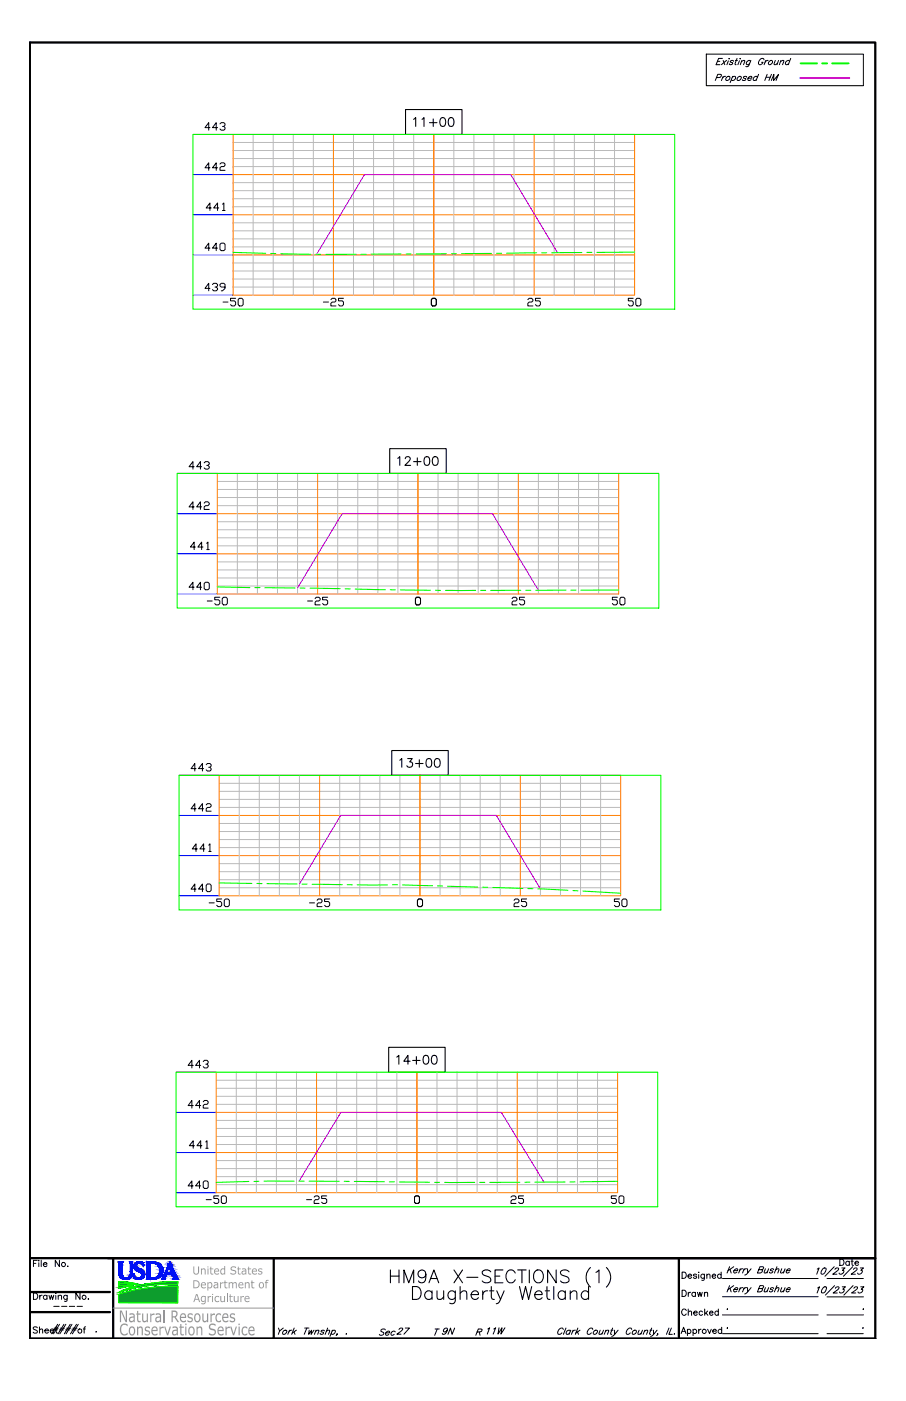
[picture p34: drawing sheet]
<svg xmlns="http://www.w3.org/2000/svg" width="279mm" height="432mm" viewBox="0 0 279 432" stroke-linecap="round" stroke-linejoin="round" font-family="sans-serif">
<defs><g id="words">
<text font-size="9.9" x="119.1" y="397.8">HM9A X-SECTIONS (1)</text>
<text font-size="9" x="126" y="403">Daugherty Wetland</text>
<g font-size="6" fill="#989898">
<text x="36.6" y="407.5">Natural Resources</text>
<text x="36.8" y="411.5">Conservation Service</text>
</g>
<text font-size="6" x="14.9" y="412.3">####</text>
<g font-size="5.2">
<text x="257.7" y="391.3">Date</text>
<text x="209.2" y="400.9">Drawn</text>
<text x="135.3" y="412.6">9N</text>
</g>
<g font-size="4.7">
<text x="209.2" y="406.4">Checked</text>
<text x="115.7" y="412.6">Sec T R</text>
<text x="121.2" y="412.3">27</text>
<text x="149" y="412.3">11W</text>
</g>
<g font-size="4.1" fill="#989898">
<text x="59.3" y="392.8">United States</text>
<text x="59.3" y="397.1">Department of</text>
<text x="59.6" y="401.3">Agriculture</text>
</g>
<text font-size="3" x="28.3" y="411.9">.</text>
<g font-size="2.6">
<text x="15.3" y="403.7">----</text>
<text x="222.9" y="404.7">.</text>
<text x="264.9" y="404.7">.</text>
<text x="222.9" y="410.6">.</text>
</g>
</g></defs>
<!-- layer: 1.C3d.Sect -->
<g fill="none" stroke="#000" stroke-width=".33">
<path d="M125.1 33.8h17.4v7.6h-17.4zM127.5 36.8l.7-.6v2.8M130.1 36.8l.7-.6v2.8M132.4 37.8h2.4M133.6 36.7v2.3M136 36.4a.82 .82 0 0 1 1.3 .4 1.38 1.38 0 0 1-.9 2.2 1.67 1.67 0 0 1-.4-2.6zM138.6 36.4a.81 .81 0 0 1 1.3 .4 1.38 1.38 0 0 1-.9 2.2 1.75 1.75 0 0 1-.4-2.6zM120.2 138.3h17.4v7.6h-17.4zM122.7 141.2l.6-.4v2.6M125 141.4l.5-.6 .9 .2a.86 .86 0 0 1-.3 1.2l-1.2 1.2h1.7M127.5 142.3h2.3M128.7 141.1v2.3"/>
<path d="M131.1 140.9a.88 .88 0 0 1 1.3 .3 1.78 1.78 0 0 1-.6 2.2h-.3a1.43 1.43 0 0 1-.6-2.2zM133.7 140.9a.93 .93 0 0 1 1.3 .3 1.74 1.74 0 0 1-.7 2.2h-.2a1.43 1.43 0 0 1-.7-2.2zM120.8 231.3h17.4v7.7h-17.4zM123.3 234.3l.6-.5v2.7M125.7 233.8h1.4l-.8 1a.89 .89 0 0 1 .7 1.5 .89 .89 0 0 1-1.5-.3M128.2 235.3h2.3M129.3 234.2v2.3M131.7 233.9a.88 .88 0 0 1 1.3 .4 1.78 1.78 0 0 1-.6 2.2h-.2a1.43 1.43 0 0 1-.7-2.2zM134.3 233.9a.89 .89 0 0 1 1.3 .4 1.74 1.74 0 0 1-.6 2.2h-.3a1.67 1.67 0 0 1-.4-2.6zM119.9 322.8h17.4v7.7h-17.4zM122.3 325.8l.7-.5v2.7M126.5 327.1h-2l1.3-1.8v2.7"/>
<path d="M127.2 326.8h2.4M128.4 325.6v2.4M130.8 325.4a.87 .87 0 0 1 1.3 .4 1.38 1.38 0 0 1-.9 2.2 1.79 1.79 0 0 1-.4-2.6zM133.4 325.4a.86 .86 0 0 1 1.3 .4 1.38 1.38 0 0 1-.9 2.2 1.75 1.75 0 0 1-.4-2.6z"/>
</g>
<g fill="none" stroke="#00f" stroke-width=".31">
<path d="M59.5 53.8h12.4M59.5 41.4h12.4M59.5 78.6h12.4M59.5 66.2h12.4M59.5 91h12.4M54.6 158.3h12.4M54.6 145.9h12.4M54.6 170.7h12.4M54.6 183.1h12.4M55.2 239h12.4M55.2 251.3h12.4M55.2 276.1h12.4"/>
<path d="M55.2 263.7h12.4M54.3 330.5h12.4M54.3 355.2h12.4M54.3 342.8h12.4M54.3 367.6h12.4"/>
</g>
<g fill="none" stroke="#ff7f00" stroke-width=".31">
<path d="M71.9 41.4h123.8v49.6h-123.8zM71.9 53.8h123.8M102.8 41.4v49.6M133.8 41.4v49.6M164.7 41.4v49.6M71.9 78.6h123.8M71.9 66.2h123.8M67 145.9h123.8v37.2h-123.8zM67 158.3h123.8M98 145.9v37.2M128.9 145.9v37.2M159.8 145.9v37.2"/>
<path d="M67 170.7h123.8M67.6 239h123.8v37.1h-123.8zM98.6 239v37.1M129.5 239v37.1M160.5 239v37.1M67.6 251.3h123.8M67.6 263.7h123.8M66.7 330.5h123.8v37.1h-123.8zM97.6 330.5v37.1M128.6 330.5v37.1M159.5 330.5v37.1M66.7 355.2h123.8"/>
<path d="M66.7 342.8h123.8"/>
</g>
<g fill="none" stroke="#bababa" stroke-width=".31">
<path d="M71.9 58.8h123.8M71.9 56.3h123.8M71.9 51.3h123.8M71.9 48.9h123.8M71.9 46.4h123.8M71.9 43.9h123.8M78.1 41.4v49.6M84.3 41.4v49.6M90.4 41.4v49.6M96.6 41.4v49.6M109 41.4v49.6M115.2 41.4v49.6"/>
<path d="M121.4 41.4v49.6M127.6 41.4v49.6M140 41.4v49.6M146.1 41.4v49.6M152.3 41.4v49.6M158.5 41.4v49.6M170.9 41.4v49.6M177.1 41.4v49.6M183.3 41.4v49.6M189.5 41.4v49.6M71.9 76.1h123.8M71.9 73.6h123.8"/>
<path d="M71.9 71.1h123.8M71.9 68.7h123.8M71.9 63.7h123.8M71.9 61.2h123.8M71.9 88.5h123.8M71.9 86h123.8M71.9 83.5h123.8M71.9 81h123.8M67 155.9h123.8M67 153.3h123.8M67 150.9h123.8M67 148.4h123.8"/>
<path d="M73.2 145.9v37.2M79.4 145.9v37.2M85.6 145.9v37.2M91.8 145.9v37.2M104.1 145.9v37.2M110.3 145.9v37.2M116.5 145.9v37.2M122.7 145.9v37.2M135.1 145.9v37.2M141.3 145.9v37.2M147.5 145.9v37.2M153.7 145.9v37.2"/>
<path d="M166 145.9v37.2M172.2 145.9v37.2M178.4 145.9v37.2M184.6 145.9v37.2M67 178.1h123.8M67 175.7h123.8M67 173.2h123.8M67 168.2h123.8M67 165.8h123.8M67 163.3h123.8M67 160.8h123.8M67 180.6h123.8"/>
<path d="M73.8 239v37.1M80 239v37.1M86.2 239v37.1M92.3 239v37.1M104.8 239v37.1M111 239v37.1M117.1 239v37.1M123.3 239v37.1M135.7 239v37.1M141.9 239v37.1M148.1 239v37.1M154.3 239v37.1"/>
<path d="M166.7 239v37.1M172.8 239v37.1M179 239v37.1M185.2 239v37.1M67.6 258.8h123.8M67.6 256.3h123.8M67.6 253.8h123.8M67.6 248.9h123.8M67.6 246.4h123.8M67.6 243.9h123.8M67.6 241.4h123.8M67.6 273.6h123.8"/>
<path d="M67.6 271.1h123.8M67.6 268.7h123.8M67.6 266.2h123.8M67.6 261.2h123.8M66.7 337.9h123.8M66.7 335.4h123.8M66.7 332.9h123.8M72.9 330.5v37.1M79.1 330.5v37.1M85.2 330.5v37.1M91.4 330.5v37.1M103.8 330.5v37.1"/>
<path d="M110 330.5v37.1M116.2 330.5v37.1M122.4 330.5v37.1M134.8 330.5v37.1M140.9 330.5v37.1M147.1 330.5v37.1M153.3 330.5v37.1M165.7 330.5v37.1M171.9 330.5v37.1M178.1 330.5v37.1M184.3 330.5v37.1M66.7 357.7h123.8"/>
<path d="M66.7 352.7h123.8M66.7 350.3h123.8M66.7 347.8h123.8M66.7 345.3h123.8M66.7 340.4h123.8M66.7 365.1h123.8M66.7 362.7h123.8M66.7 360.2h123.8"/>
</g>
<g fill="none" stroke="#0f0" stroke-width=".33">
<path d="M59.5 41.4h148.6v53.9h-148.6zM71.9 77.8l10 .3M83.5 78.1l1.5 .1M86.6 78.2l9.3 .2M97.4 78.4h1.5M109.8 78.4h-9.3M111.3 78.4h1.6M123.7 78.3h-9.3M125.3 78.3h1.5M137.6 78.2l-9.2 .1M139.2 78.2h1.5M151.6 78.1l-9.3 .1"/>
<path d="M153.1 78.1h1.6M165.5 77.9l-9.3 .1M167.1 77.9h1.5M179.4 77.8l-9.2 .1M181 77.8h1.5M195.7 77.7l-11.6 .1M54.6 145.9h148.6v41.5h-148.6zM67 180.9l10.1 .2M78.6 181.1h1.6M81.7 181.1l9.3 .1M92.5 181.2l1.6 .1M95.6 181.3l9.3 .1"/>
<path d="M106.5 181.5h1.5M109.5 181.6l9.3 .2M120.4 181.8h1.5M123.5 181.8l9.2 .1M134.3 181.9l1.5 .1M137.4 182h9.3M148.2 182h1.6M160.6 181.9l-9.3 .1M162.2 181.9h1.5M174.5 181.9h-9.2M176.1 181.9h1.5M190.8 181.8l-11.6 .1"/>
<path d="M55.2 239h148.6v41.5h-148.6zM67.6 272.1l10.1 .2M79.2 272.3h1.6M82.3 272.3l9.3 .2M93.2 272.5h1.5M96.3 272.5l9.2 .2M107.1 272.7h1.5M110.2 272.7h9.3M121 272.7h1.6M124.1 272.7l9.3 .3M134.9 273l1.6 .1M138 273.2l9.3 .2"/>
<path d="M148.9 273.4l1.5 .1M152 273.5l9.2 .3M162.8 273.9h1.5M165.9 273.9l9.3 .5M176.7 274.5l1.5 .1M179.8 274.6l11.6 .7M54.3 330.5h148.5v41.4h-148.5zM76.7 364.1l-10 .3M79.8 364.1h-1.5M81.4 364.1h9.3M92.2 364.1h1.6M95.3 364.1h9.3"/>
<path d="M106.2 364.1h1.5M109.3 364.1l9.2 .1M120.1 364.3h1.5M123.2 364.3l9.2 .1M134 364.4h1.5M137.1 364.4h9.3M147.9 364.4h1.6M160.3 364.4h-9.3M163.4 364.3l-1.5 .1M174.2 364.3h-9.2M177.3 364.3h-1.5M190.5 364.1l-11.6 .2"/>
</g>
<g fill="none" stroke="#000" stroke-width=".31">
<path d="M64.7 39.3h-1.5l1.2-1.5v2.3M67.1 39.3h-1.6l1.2-1.5v2.3M67.8 38.2l.4-.4h.8l.4 .4v.3l-.4 .5h-.4M69 39l.4 .3v.4l-.4 .4h-.8l-.4-.4M64.7 51.7h-1.5l1.2-1.5v2.3M67.1 51.7h-1.6l1.2-1.5v2.3M67.8 50.6l.4-.4h.8l.4 .4v.3l-.4 .4h-.8l-.4 .4v.8h1.6M64.7 76.5h-1.5l1.2-1.6v2.4M65.2 64.1h-1.6l1.1-1.5v2.3M67.1 76.5h-1.6l1.2-1.6v2.4M67.5 64.1h-1.6l1.2-1.5v2.3M67.8 75.3l.4-.4h.8l.4 .4v1.6l-.4 .4h-.8l-.4-.4z"/>
<path d="M68.6 62.9l.4-.3v2.3M68.6 64.9h.8M64.7 88.9h-1.5l1.2-1.6v2.3M65.5 87.7l.4-.4h.8l.4 .4v.4l-.4 .4h-.4M66.7 88.5l.4 .4v.4l-.4 .3h-.8l-.4-.3M68.8 93.1h1.5M69.4 88.5h-1.2l-.4-.4v-.4l.4-.4h.8l.4 .4v1.2l-.8 .7h-.4M72.7 91.9h-1.6v.8h1.1l.5 .4v.8l-.5 .4h-.7l-.4-.4M73.8 91.9h.8l.4 .5v1.5l-.4 .4h-.8l-.4-.4v-1.5zM99.7 93.1h1.6M102 92.4l.5-.5h.7l.4 .5v.3l-.4 .4h-.7l-.5 .4v.8h1.6M105.9 91.9h-1.5v.8h1.1l.4 .4v.8l-.4 .4h-.7l-.4-.4"/>
<path d="M133.4 91.9h.8l.4 .5v1.5l-.4 .4h-.8l-.4-.4v-1.5zM162.8 92.4l.4-.5h.8l.3 .5v.3l-.3 .4h-.8l-.4 .4v.8h1.5M166.7 91.9h-1.6v.8h1.2l.4 .4v.8l-.4 .4h-.8l-.4-.4M195.3 91.9h-1.5v.8h1.1l.4 .4v.8l-.4 .4h-.8l-.3-.4M196.4 91.9h.8l.4 .5v1.5l-.4 .4h-.8l-.3-.4v-1.5zM59.9 156.2h-1.6l1.2-1.5v2.3M59.9 143.8h-1.6l1.2-1.5v2.3M62.2 156.2h-1.5l1.1-1.5v2.3M62.2 143.8h-1.5l1.1-1.5v2.3M63 155.1l.4-.4h.7l.4 .4v.3l-.4 .5h-.7l-.4 .3v.8h1.5M63 142.6l.4-.3h.7l.4 .3v.5l-.4 .3h-.4M64.1 143.4l.4 .4v.4l-.4 .4h-.7l-.4-.4"/>
<path d="M60.2 168.6h-1.5l1.2-1.5v2.3M62.6 168.6h-1.6l1.2-1.5v2.3M63 179.8l.4-.3h.7l.4 .3v1.6l-.4 .4h-.7l-.4-.4zM63.7 167.4l.4-.3v2.3M63.7 169.4h.8M59.9 181h-1.6l1.2-1.5v2.3M62.2 181h-1.5l1.1-1.5v2.3M63.9 185.2h1.5M67.8 184.1h-1.6v.8h1.2l.4 .3v.8l-.4 .4h-.8l-.4-.4M68.5 184.5l.4-.4h.8l.4 .4v1.5l-.4 .4h-.8l-.4-.4zM94.9 185.2h1.5M97.2 184.5l.3-.4h.8l.4 .4v.4l-.4 .3h-.8l-.3 .4v.8h1.5"/>
<path d="M101 184.1h-1.5v.8h1.2l.3 .3v.8l-.3 .4h-.8l-.4-.4M128.5 184.1h.8l.4 .4v1.5l-.4 .4h-.8l-.4-.4v-1.5zM157.9 184.5l.4-.4h.8l.3 .4v.4l-.3 .3h-.8l-.4 .4v.8h1.5M161.8 184.1h-1.6v.8h1.2l.4 .3v.8l-.4 .4h-.8l-.4-.4M190.4 184.1h-1.5v.8h1.1l.4 .3v.8l-.4 .4h-.8l-.3-.4M191.5 184.1h.8l.4 .4v1.5l-.4 .4h-.8l-.3-.4v-1.5zM60.4 236.9h-1.5l1.2-1.6v2.3M62.8 236.9h-1.6l1.2-1.6v2.3M63.6 235.7l.4-.4h.7l.4 .4v.4l-.4 .4h-.3M64.7 236.5l.4 .4v.4l-.4 .3h-.7l-.4-.3M60.4 249.3h-1.5l1.2-1.6v2.3M62.8 249.3h-1.6l1.2-1.6v2.3"/>
<path d="M63.6 248.1l.4-.4h.7l.4 .4v.4l-.4 .4h-.7l-.4 .4v.7h1.5M60.4 274h-1.5l1.2-1.5v2.3M60.9 261.6h-1.6l1.1-1.5v2.3M62.8 274h-1.6l1.2-1.5v2.3M63.2 261.6h-1.6l1.2-1.5v2.3M64 272.5h.7l.4 .4v1.5l-.4 .4h-.7l-.4-.4v-1.5zM64.4 260.5l.3-.4v2.3M64.4 262.4h.7M64.5 278.3h1.6M68.4 277.1h-1.6v.8h1.2l.4 .4v.7l-.4 .4h-.8l-.4-.4M69.5 277.1h.8l.4 .4v1.5l-.4 .4h-.8l-.3-.4v-1.5zM95.4 278.3h1.6"/>
<path d="M97.8 277.5l.4-.4h.7l.4 .4v.4l-.4 .4h-.7l-.4 .3v.8h1.5M101.7 277.1h-1.6v.8h1.2l.4 .4v.7l-.4 .4h-.8l-.4-.4M129.1 277.1h.8l.4 .4v1.5l-.4 .4h-.8l-.4-.4v-1.5zM158.5 277.5l.4-.4h.8l.4 .4v.4l-.4 .4h-.8l-.4 .3v.8h1.6M162.4 277.1h-1.6v.8h1.2l.4 .4v.7l-.4 .4h-.8l-.4-.4M191 277.1h-1.5v.8h1.1l.4 .4v.7l-.4 .4h-.8l-.3-.4M191.8 277.5l.4-.4h.8l.3 .4v1.5l-.3 .4h-.8l-.4-.4zM59.6 328.4h-1.6l1.2-1.6v2.3M61.9 328.4h-1.6l1.2-1.6v2.3M62.7 339.6l.3-.4h.8l.4 .4v.4l-.4 .4h-.8l-.3 .3v.8h1.5M62.7 327.2l.3-.4h.8l.4 .4v.4l-.4 .4h-.3M63.8 328l.4 .4v.3l-.4 .4h-.8l-.3-.4"/>
<path d="M59.6 340.7h-1.6l1.2-1.5v2.3M60 353.1h-1.6l1.2-1.5v2.3M61.9 340.7h-1.6l1.2-1.5v2.3M62.3 353.1h-1.6l1.2-1.5v2.3M63.5 352l.3-.4v2.3M63.5 353.9h.7M59.6 365.5h-1.6l1.2-1.5v2.3M61.9 365.5h-1.6l1.2-1.5v2.3M62.7 364.3l.3-.3h.8l.4 .3v1.6l-.4 .4h-.8l-.3-.4zM63.6 369.7h1.6M67.5 368.6h-1.6v.8h1.2l.4 .3v.8l-.4 .4h-.8l-.4-.4M68.2 369l.4-.4h.8l.4 .4v1.5l-.4 .4h-.8l-.4-.4z"/>
<path d="M94.5 369.7h1.6M96.9 369l.4-.4h.7l.4 .4v.4l-.4 .3h-.7l-.4 .5v.7h1.5M100.8 368.6h-1.6v.8h1.1l.5 .3v.8l-.5 .4h-.7l-.4-.4M127.8 369l.4-.4h.8l.4 .4v1.5l-.4 .4h-.8l-.4-.4zM157.6 369l.4-.4h.8l.3 .4v.4l-.3 .3h-.8l-.4 .5v.7h1.5M161.5 368.6h-1.6v.8h1.2l.4 .3v.8l-.4 .4h-.8l-.4-.4M190.1 368.6h-1.6v.8h1.2l.4 .3v.8l-.4 .4h-.8l-.4-.4M190.9 369l.3-.4h.8l.4 .4v1.5l-.4 .4h-.8l-.3-.4z"/>
</g>
<path d="M171.9 77.9l-14.4-24.1h-45.1l-14.8 24.6M91.8 181.2l13.7-22.9h46.4l14.1 23.6M92.3 272.5l12.8-21.2h48l13.6 22.6M92.2 364.1l12.9-21.3h49.5l13.2 21.5" fill="none" stroke="#f0f" stroke-width=".33"/>
<!-- layer: 4.Tblk.Brdr.Line -->
<path d="M9.2 13.1h260.7v399.4h-260.7zM9.2 387.8h260.7M9.2 398.2h24.7M34.9 387.8v24.7M84.4 387.8v24.7M209.4 387.8v24.7M9.2 404.4h24.7" fill="none" stroke="#000" stroke-width=".7"/>
<!-- layer: 4.Tblk.Text -->
<g fill="none" stroke="#000" stroke-width=".31">
<path d="M10.3 398.5h.7a1.03 1.03 0 0 1 .7 1 1.03 1.03 0 0 1-.7 1h-.7zM10.3 389.4h.8M11.5 388.4h-1.2v2M12 389.2v1.2M12 388.4v.2zM12.3 399.2v1.3M12.7 388.4v2M13 399.2l-.5 .1-.2 .4M13.4 389.6h1.1a.61 .61 0 0 0-.9-.3 .61 .61 0 0 0-.2 .8 .61 .61 0 0 0 .9 .2l.2-.2M14.5 399.5a.62 .62 0 0 0-.9-.1 .62 .62 0 0 0 0 .9 .62 .62 0 0 0 .9-.1M14.5 399.2v1.3M15.1 399.2l.4 1.3 .3-1.3 .4 1.3 .4-1.3"/>
<path d="M17.2 399.3v1.2M17.2 398.5v.2zM18 399.5l.4-.3 .5 .1 .1 1.2M18 399.2v1.3M18.3 388.4v2l-1.3-2v2M20.7 399.2l-.1 1.7-.7 .1M20.7 399.5a.62 .62 0 0 0-.9-.1 .62 .62 0 0 0 0 .9 .62 .62 0 0 0 .9-.1M20.8 390.3h.2zM24.7 398.5v2l-1.3-2v2M210.3 392.1h.7a1.03 1.03 0 0 1 .7 .9 1.03 1.03 0 0 1-.7 1h-.7zM212.2 393.3h1.1a.62 .62 0 0 0-.7-.5 .62 .62 0 0 0-.5 .6 .62 .62 0 0 0 .5 .6l.7-.3M214.8 393l-.3-.3-.7 .3 1 .4v.5l-.6 .1-.4-.3"/>
<path d="M215.5 392.1v.1zM215.5 392.8v1.2M217.2 392.7l-.1 1.8h-.7M217.2 393a.62 .62 0 0 0-.9-.1 .62 .62 0 0 0 0 .9 .62 .62 0 0 0 .9-.1M218 393.1l.4-.4 .5 .1 .1 1.2M218 392.7v1.3M219.6 393.3h1.1a.54 .54 0 0 0-.5-.6 .54 .54 0 0 0-.6 .6l.1 .4 .4 .3 .6-.3M222.4 393a.62 .62 0 0 0-.9-.1 .62 .62 0 0 0 0 .9 .62 .62 0 0 0 .9-.1M222.4 392.1v1.9M222.8 399.7h29.5M222.8 394.1h29.5M255 399.7h11.3"/>
<path d="M255 394.1h11.3M11.5 409.2l-.4-.3-.9 .3 .1 .4 1.1 .5-.1 .7-.6 .1-.5-.3M12.2 410l.4-.4 .5 .1 .1 1.2M12.2 408.9v2M27.2 400.3v.2zM210.1 411l.7-1.9 .7 1.9M210.3 410.3h1M212 410a.6 .6 0 0 1 .9-.1 .6 .6 0 0 1 0 .9 .6 .6 0 0 1-.9-.1M212 409.7v1.9M213.7 410a.62 .62 0 0 1 .9-.1 .62 .62 0 0 1 0 .9 .62 .62 0 0 1-.9-.1M213.7 409.7v1.9M215.5 409.7v1.3"/>
<path d="M216.2 409.7l-.4 .1-.3 .5M218.2 409.7l.6 1.3 .5-1.3M219.8 410.3h1.1a.62 .62 0 0 0-.7-.5 .62 .62 0 0 0-.5 .6 .62 .62 0 0 0 .6 .6l.6-.3M222.6 410a.62 .62 0 0 0-1-.1 .62 .62 0 0 0 0 .9 .62 .62 0 0 0 1-.1M222.8 405.3h29.5M222.8 411h29.5M255 405.3h11.3M255 411h11.2"/>
<circle cx="19.6" cy="389.7" r=".64"/>
<circle cx="25.9" cy="399.8" r=".62"/>
<circle cx="217.2" cy="410.3" r=".65"/>
</g>
<!-- layer: 2.Text.Note -->
<g fill="none" stroke="#000" stroke-width=".31">
<path d="M225 390.4l-.8 2M225 396.2l-.8 2M225.1 391.2l.4 1.2M225.1 397.1l.4 1.1M226.3 390.4l-1.8 1.3M226.3 396.2l-1.8 1.3M226.4 391.6h1l.1-.4a.75 .75 0 0 0-1 .2 .75 .75 0 0 0 0 1l.8-.3M226.4 397.4h1l.1-.3a.75 .75 0 0 0-1 .1 .75 .75 0 0 0 0 1l.8-.3M228.3 391l-.5 1.4M228.3 396.9l-.5 1.3M229 391l-.9 .6M229 396.9l-.9 .5"/>
<path d="M229.5 391l-.5 1.4M229.5 396.9l-.5 1.3M230.2 391l-.9 .6M230.2 396.9l-.9 .5M230.5 391l.1 1.4 1-1.4M230.5 396.9l.1 1.3 1-1.3M230.6 392.4l-.9 .6M230.6 398.2l-.9 .6M234 391.3l1.1-.1 .4-.4-.1-.3-1-.1-.8 2 1.3-.2 .2-.5-.3-.4M234 397.1h1.1l.4-.5-.1-.3-1-.1-.8 2 1.3-.2 .2-.5-.3-.4M236.1 391l-.5 1.2 .5 .2 .6-.4M236.1 396.9l-.5 1.2 .5 .1 .6-.4"/>
<path d="M237 391l-.5 1.4M237 396.9l-.5 1.3M238.6 391.3l-.3-.3-.6 .2-.1 .3 .7 .3v.2l-.5 .4-.5-.3M238.6 397.1l-.3-.2-.6 .1-.1 .4 .7 .2v.2l-.5 .4-.5-.3M239.2 391.4l.6-.4 .4 .2-.4 1.2M239.2 397.2l.6-.3 .4 .1-.4 1.2M239.6 390.4l-.8 2M239.6 396.2l-.8 2M241.1 391l-.4 1.2 .4 .2 .6-.4M241.1 396.9l-.4 1.2 .4 .1 .6-.4M242.1 391l-.5 1.4M242.1 396.9l-.5 1.3"/>
<path d="M242.5 391.6h1.1l.1-.4a.75 .75 0 0 0-1 .2 .75 .75 0 0 0 0 1l.7-.3M242.5 397.4h1.1l.1-.3a.75 .75 0 0 0-1 .1 .75 .75 0 0 0 0 1l.7-.3M252 391.2l.6-.4-.7 1.9M252.1 397l.6-.4-.7 1.9M254 390.9h.7a1.29 1.29 0 0 1-1.4 1.7v-.7zM254.1 396.7h.7a1.29 1.29 0 0 1-1.4 1.7v-.7zM257.3 390.4l-2.9 2.9M257.4 396.2l-2.9 3M257.6 397.1a.58 .58 0 0 1 .6-.5 .58 .58 0 0 1 .5 .4l-1.8 1.5h1.3M259.7 396.6h1l-.8 .8h.2a.74 .74 0 0 1-.2 1 .74 .74 0 0 1-1-.2M263 390.4l-2.9 2.9M263.1 396.2l-2.9 3"/>
<path d="M263.3 397.1a.58 .58 0 0 1 .6-.5 .58 .58 0 0 1 .5 .4l-1.8 1.5h1.3M265.4 396.6h1l-.8 .8h.3a.76 .76 0 0 1-.3 1 .76 .76 0 0 1-1-.2M90 410l-.5 .1-.4 .4M90.7 410.5l.3 .8M90.7 409.3l-.7 2M91.4 410l-1.3 .9M94 409.3h1.3M94.6 409.3l-.8 2M95.4 410l-.2 1.3 .9-1.3-.2 1.3 .9-1.3M97.3 410.3l.7-.3 .4 .1-.4 1.2M97.5 410l-.5 1.3M100 410.2l-.2-.2-.8 .2v.2l.8 .3-.2 .5-.6 .1-.3-.3"/>
<path d="M100.6 410.3l.7-.3 .4 .1-.4 1.2M101 409.3l-.7 2M102.4 410.2l.8-.2a.73 .73 0 0 1-.1 1 .73 .73 0 0 1-1 0M102.5 410l-.7 1.9M104 411.2l-.4 .4M106.7 411.2l.1-.2zM173.7 409.8a.8 .8 0 0 0-.9-.5 .8 .8 0 0 0-.6 .8l-.1 1.1 .5 .1 .7-.5M174.5 409.3l-.7 2M175.9 410.2a.74 .74 0 0 0-1 0 .74 .74 0 0 0-.1 1.1l.8-.3M176 410l-.5 1.3M176.7 410l-.5 1.3M177.5 410l-.5 .1-.5 .4"/>
<path d="M178.1 410.5l.3 .8M178.2 409.3l-.8 2M178.9 410l-1.4 .9M182.8 409.8a.78 .78 0 0 0-.9-.5 .78 .78 0 0 0-.6 .8l-.2 .4 .1 .7 .6 .1 .6-.5M183.2 410.2l.8-.2a.71 .71 0 0 1 0 1 .71 .71 0 0 1-1 0zM185.1 410l-.4 1.2 .4 .1 .7-.4M186.1 410l-.5 1.3M186.7 410.3l.6-.3 .4 .1-.4 1.2M186.9 410l-.6 1.3M188.4 410h.7M188.9 409.3l-.6 1.6v.3l.3 .1M189.5 410l.1 1.3 1-1.3"/>
<path d="M189.6 411.3l-1 .6M194.8 409.8a.78 .78 0 0 0-.9-.5 .78 .78 0 0 0-.6 .8l-.1 1.1 .6 .1 .6-.5M195.2 410.2l.8-.2a.73 .73 0 0 1 0 1 .73 .73 0 0 1-1 0zM197.1 410l-.4 1.2 .4 .1 .7-.4M198.1 410l-.5 1.3M198.7 410.3l.6-.3 .4 .1-.3 1.2M198.9 410l-.6 1.3M200.4 410h.7M201 409.3l-.7 1.6v.3l.4 .1M201.5 410l.1 1.3 1-1.3M201.6 411.3l-.9 .6M202.9 411.2l-.4 .4"/>
<path d="M206.3 409.3l-.8 2M207 409.3l-.7 2h1M207.9 411.2l.1-.2zM266 409.3h.2z"/>
</g>
<!-- layer: 4.Tblk.Logo -->
<path d="M34.9 403.2h49.5" fill="none" stroke="#989898" stroke-width=".31"/>
<g fill="#00f" stroke="#00f" stroke-width=".31">
<path d="M36.5 388.9h1.4z"/>
<path d="M36.7 389.3v.5z"/>
<path d="M37.8 389.3v.5z"/>
<path d="M40.2 389.3v.5z"/>
<path d="M40.7 389.3v.5z"/>
<path d="M36.7 389.8v2.2z"/>
<path d="M37.8 389.8v2.2z"/>
<path d="M40.2 389.8v2.2z"/>
<path d="M40.7 389.8l-.1 2.2z"/>
<path d="M36.7 392v.4z"/>
<path d="M37.8 392v.4z"/>
<path d="M40.2 392v.4z"/>
<path d="M40.6 392v.4z"/>
<path d="M36.7 392.4v.2z"/>
<path d="M37.8 392.4v.2z"/>
<path d="M40.2 392.4v.2z"/>
<path d="M40.6 392.4v.2z"/>
<path d="M39.2 393.9l.2-.1z"/>
<path d="M37.4 393.9l.1 .2z"/>
<path d="M40.1 393.9l-.1 .2z"/>
<path d="M37.9 394.2l.2 .1z"/>
<path d="M39.5 394.3l.2-.1z"/>
<path d="M38.1 394.3h.2z"/>
<path d="M39.3 394.3h.2z"/>
<path d="M38.3 394.3h.2z"/>
<path d="M39.1 394.3h.2z"/>
<path d="M38.5 394.3h.3zM38.8 394.3h.2z"/>
</g>
<g fill="#0037dd" stroke="#0037dd" stroke-width=".31">
<path d="M42.9 388.9h.3z"/>
<path d="M45.1 388.9h.6z"/>
<path d="M36.5 388.9h1.4z"/>
<path d="M36.6 389.1h1.2z"/>
<path d="M42.5 391.9h1.9z"/>
<path d="M47.3 393.8h1.7z"/>
<path d="M42.8 393.9h1.2z"/>
<path d="M37.5 394.1h2.5z"/>
<path d="M37.8 394.2h1.9z"/>
<path d="M45.1 394.3h1z"/>
<path d="M54.4 394.3h.6z"/>
<path d="M53.4 394.3h.4z"/>
<path d="M38.3 394.3h1z"/>
<path d="M42.9 388.9h.3zM42.8 388.9h.4z"/>
<path d="M42.8 388.9h.6zM42.7 388.9h.7z"/>
<path d="M42.7 388.9h.7zM42.6 388.9h.8z"/>
<path d="M42.6 388.9h1zM42.5 388.9h1.1z"/>
<path d="M45.1 388.9h1.5zM45.1 388.9h1.5z"/>
<path d="M45.1 388.9h2.2zM45.1 388.9h2.2z"/>
<path d="M40 388.9h.9zM40 388.9h.9z"/>
<path d="M36.5 388.9h1.5zM36.5 388.9h1.5z"/>
<path d="M36.5 388.9h1.5zM36.5 388.9h1.5z"/>
<path d="M45.1 388.9h2.3zM45.1 388.9h2.3z"/>
<path d="M42.5 388.9h1.2zM42.4 388.9h1.3z"/>
<path d="M36.5 388.9h1.5zM36.5 388.9h1.5z"/>
<path d="M40 388.9l.9 .1zM40 388.9l.9 .1zM40 389h.9zM40 389h.9z"/>
<path d="M36.5 388.9h1.5zM36.5 388.9l1.5 .1zM36.5 389h1.5zM36.5 389h1.5z"/>
<path d="M40 389h.9zM40 389h.9z"/>
<path d="M45.1 388.9l2.7 .1zM45.1 388.9l2.7 .1z"/>
<path d="M42.4 388.9l1.3 .1zM42.3 389h1.4z"/>
<path d="M36.5 389h1.5zM36.5 389h1.5z"/>
<path d="M36.5 389h1.4zM36.5 389h1.4zM36.5 389h1.4zM36.5 389h1.5z"/>
<path d="M45.2 389h2.7zM45.2 389h2.7z"/>
<path d="M40 389h.9zM40 389h.9z"/>
<path d="M40 389h.9zM40 389h.8z"/>
<path d="M42.3 389h1.6zM42.2 389h1.7z"/>
<path d="M36.5 389h1.4zM36.5 389h1.4z"/>
<path d="M40.1 389h.7zM40.1 389h.7z"/>
<path d="M36.6 389h1.3zM36.6 389h1.3z"/>
<path d="M42.2 389l1.7 .1zM42.2 389l1.7 .1z"/>
<path d="M45.2 389l3 .1zM45.2 389l3 .1z"/>
<path d="M40.1 389h.7zM40.1 389l.7 .1z"/>
<path d="M45.3 389.1h3zM45.3 389.1h3z"/>
<path d="M36.6 389h1.3zM36.6 389l1.2 .1zM36.6 389.1h1.2z"/>
<path d="M42.1 389.1h2zM42 389.1h2.1z"/>
<path d="M40.1 389.1h.7zM40.1 389.1h.6zM40.1 389.1h.6zM40.1 389.1h.6z"/>
<path d="M42 389.1h2.1zM42 389.1h2.1z"/>
<path d="M36.6 389.1h1.2zM36.6 389.1h1.2z"/>
<path d="M36.6 389.1h1.2zM36.6 389.1h1.2z"/>
<path d="M40.1 389.1h.6zM40.1 389.1h.6z"/>
<path d="M45.3 389.1h3.3zM45.3 389.1h3.3zM45.3 389.1h3.3zM45.3 389.1h3.3z"/>
<path d="M42 389.1h2.2zM41.9 389.1h2.3z"/>
<path d="M40.1 389.1h.6zM40.1 389.1l.6 .1z"/>
<path d="M36.6 389.1h1.2zM36.6 389.1l1.2 .1zM36.7 389.2h1.1zM36.7 389.2h1.1z"/>
<path d="M40.1 389.2h.6zM40.1 389.2h.6z"/>
<path d="M36.7 389.2h1.1zM36.7 389.2h1.1z"/>
<path d="M41.9 389.1l2.3 .1zM41.9 389.1l2.3 .1z"/>
<path d="M40.2 389.2h.5zM40.2 389.2h.5z"/>
<path d="M36.7 389.2h1.1zM36.7 389.2h1.1z"/>
<path d="M45.3 389.1l3.5 .2zM45.3 389.1l3.5 .2z"/>
<path d="M52.4 388.9l.3 .4zM52.4 388.9l.3 .4h-.5z"/>
<path d="M41.8 389.2l2.4 .1zM41.8 389.3h2.4z"/>
<path d="M42.9 389.3h1.3zM42.9 389.3h1.3z"/>
<path d="M41.8 389.3h1.1zM41.8 389.3h1z"/>
<path d="M40.2 389.2l.5 .1zM40.2 389.2l.5 .1z"/>
<path d="M45.3 389.3h3.6zM45.3 389.3h3.6z"/>
<path d="M41.7 389.3h1zM41.7 389.3h1.1z"/>
<path d="M41.7 389.3h1zM41.7 389.3h1z"/>
<path d="M43 389.3h1.2zM43 389.3h1.2z"/>
<path d="M40.2 389.3h.5zM40.2 389.3h.5z"/>
<path d="M41.7 389.3h1zM41.7 389.3h.9z"/>
<path d="M43.2 389.3h1zM43.2 389.3h1z"/>
<path d="M52.2 389.3h.5zM52.2 389.3h.5z"/>
<path d="M45.3 389.3h3.7zM45.3 389.3h3.7z"/>
<path d="M45.3 389.3h2zM45.3 389.3l1 .1z"/>
<path d="M41.7 389.3h.9zM41.7 389.3l.8 .1z"/>
<path d="M47.3 389.3l1.8 .1zM47.3 389.3l1.8 .1z"/>
<path d="M43.3 389.3l.9 .1zM43.3 389.3l.9 .1z"/>
<path d="M41.6 389.4h.9zM41.6 389.4h.8z"/>
<path d="M41.6 389.4h.8zM41.6 389.4l.7 .1z"/>
<path d="M47.6 389.4l1.6 .1zM47.6 389.4l1.6 .1z"/>
<path d="M43.4 389.4l.8 .1zM43.4 389.4l.8 .1z"/>
<path d="M47.8 389.5h1.5zM47.8 389.5h1.5z"/>
<path d="M52.2 389.3l.5 .2zM52.2 389.3l.5 .2h-.6z"/>
<path d="M41.6 389.5h.7zM41.6 389.5l.7 .1z"/>
<path d="M47.9 389.5l1.4 .1zM47.9 389.5l1.4 .1z"/>
<path d="M43.6 389.5l.6 .1zM43.6 389.5l.6 .1z"/>
<path d="M41.5 389.6h.8zM41.5 389.6h.7z"/>
<path d="M41.5 389.6h.7zM41.5 389.6h.7z"/>
<path d="M48 389.6l1.5 .1zM48 389.6l1.5 .1z"/>
<path d="M52.1 389.5l.7 .2zM52.1 389.5l.7 .2h-.8z"/>
<path d="M43.7 389.6l.5 .1zM43.7 389.6l.5 .1z"/>
<path d="M48.3 389.7h1.2zM48.3 389.7h1.2z"/>
<path d="M41.5 389.6h.7zM41.5 389.6l.6 .1zM41.4 389.7h.7zM41.4 389.7h.7z"/>
<path d="M36.7 389.2l1.1 .6v-.6zM36.7 389.2l1.1 .6h-1.1z"/>
<path d="M43.8 389.7l.4 .1zM43.8 389.7l.4 .1z"/>
<path d="M41.4 389.7h.7zM41.4 389.7l.7 .1z"/>
<path d="M48.4 389.7l1.3 .2zM48.4 389.7l1.3 .2z"/>
<path d="M41.3 389.8l.8 .1zM41.3 389.8l.8 .1z"/>
<path d="M48.6 389.9h1.1zM48.6 389.9h1.1z"/>
<path d="M41.3 389.9h.8zM41.3 389.9h.8z"/>
<path d="M52 389.7l.9 .2-.1-.2zM52 389.7l.9 .2h-1z"/>
<path d="M43.9 389.8l.3 .2zM43.9 389.8l.3 .2z"/>
<path d="M44 390h.2zM44 390h.2z"/>
<path d="M41.3 389.9l.8 .2v-.2zM41.3 389.9l.8 .2h-.8z"/>
<path d="M48.6 389.9l1.2 .2-.1-.2zM48.6 389.9l1.2 .2h-1.1z"/>
<path d="M41.3 390.1h.8zM41.3 390.1h.8z"/>
<path d="M48.7 390.1h1.1zM48.7 390.1h1.1z"/>
<path d="M51.9 389.9l1.1 .3-.1-.3zM51.9 389.9l1.1 .3h-1.2z"/>
<path d="M44.1 390l.1 .2zM44.1 390l.1 .2z"/>
<path d="M41.3 390.1l.8 .1zM41.3 390.1l.8 .1zM41.3 390.2h.8zM41.3 390.2h.8z"/>
<path d="M51.8 390.2l1.3 .1zM51.8 390.2l1.3 .1z"/>
<path d="M41.3 390.2l.8 .1zM41.3 390.2l.8 .1z"/>
<path d="M48.8 390.1l1.2 .2-.2-.2zM48.8 390.1l1.2 .2h-1.1z"/>
<path d="M48.9 390.3l1.1 .1zM48.9 390.3l1.1 .1z"/>
<path d="M51.7 390.3l1.4 .1zM51.7 390.3l1.4 .1z"/>
<path d="M41.3 390.3l.9 .1zM41.3 390.3l.9 .1z"/>
<path d="M41.3 390.4l.9 .1zM41.3 390.4l.9 .1z"/>
<path d="M51.7 390.4l1.5 .1zM51.7 390.4l1.5 .1z"/>
<path d="M41.3 390.5h1zM41.3 390.5h1z"/>
<path d="M41.3 390.5l1.1 .1zM41.3 390.5l1.1 .1z"/>
<path d="M48.9 390.4l1.2 .2-.1-.2zM48.9 390.4l1.2 .2h-1zM49.1 390.6h1zM49.1 390.6h1z"/>
<path d="M52.1 390.5l1.1 .1zM52.1 390.5l1.1 .1z"/>
<path d="M41.3 390.6l1.1 .1zM41.3 390.6l1.1 .1z"/>
<path d="M41.3 390.7h1.3zM41.3 390.7h1.3z"/>
<path d="M41.3 390.7l1.4 .1zM41.3 390.7l1.4 .1z"/>
<path d="M52.2 390.6l1.1 .2-.1-.2zM52.2 390.6l1.1 .2h-1.1z"/>
<path d="M49.1 390.6l1.1 .2-.1-.2zM49.1 390.6l1.1 .2h-1.1z"/>
<path d="M41.3 390.8l1.6 .1zM41.3 390.8l1.6 .1z"/>
<path d="M49.1 390.8l1.1 .1zM49.1 390.8l1.1 .1z"/>
<path d="M41.4 390.9h1.5zM41.4 390.9h1.5z"/>
<path d="M41.4 390.9l1.7 .1zM41.4 390.9l1.7 .1z"/>
<path d="M49.1 390.9l1.2 .1zM49.1 390.9l1.2 .1z"/>
<path d="M41.4 391h1.8zM41.4 391h1.8z"/>
<path d="M52.2 390.8l1.2 .3-.1-.3zM52.2 390.8l1.2 .3h-1z"/>
<path d="M41.5 391l1.9 .1zM41.5 391l1.9 .1z"/>
<path d="M49.2 391l1.1 .2zM49.2 391l1.1 .2z"/>
<path d="M51.7 390.5l.1 .7 .3-.7zM51.7 390.5l.1 .7h-.4z"/>
<path d="M41.5 391.1l2.1 .1zM41.5 391.1l2.1 .1zM41.6 391.2h2zM41.6 391.2h2z"/>
<path d="M49.2 391.2h1.1zM49.2 391.2h1.1z"/>
<path d="M52.4 391.1l1.1 .2-.1-.2zM52.4 391.1l1.1 .2h-1.1z"/>
<path d="M41.6 391.2l2.2 .1zM41.6 391.2l2.2 .1z"/>
<path d="M41.7 391.3l2.1 .1zM41.7 391.3l2.1 .1z"/>
<path d="M49.2 391.2l1.1 .2zM49.2 391.2l1.1 .2z"/>
<path d="M49.2 391.4l1.1 .1zM49.2 391.4l1.1 .1z"/>
<path d="M41.7 391.4l2.3 .1zM41.7 391.4l2.3 .1z"/>
<path d="M41.8 391.5h2.2zM41.8 391.5h2.2z"/>
<path d="M41.9 391.5l2.3 .1zM41.9 391.5l2.3 .1z"/>
<path d="M42 391.6h2.2zM42 391.6h2.2z"/>
<path d="M49.2 391.5l1.1 .2v-.2zM49.2 391.5l1.1 .2h-1.1z"/>
<path d="M42 391.6l2.3 .1zM42 391.6l2.3 .1z"/>
<path d="M52.4 391.3l1.3 .4-.2-.4zM52.4 391.3l1.3 .4h-1.1z"/>
<path d="M49.2 391.7h1.1zM49.2 391.7h1.1z"/>
<path d="M42.2 391.7h2.1zM42.2 391.7h2.1z"/>
<path d="M42.3 391.7l2.1 .1zM42.3 391.7l2.1 .1z"/>
<path d="M52.6 391.7l1.2 .2zM52.6 391.7l1.2 .2z"/>
<path d="M42.4 391.8l2 .1zM42.4 391.8l2 .1zM42.5 391.9h1.9z"/>
<path d="M49.2 391.7l1.1 .2v-.2zM49.2 391.7l1.1 .2h-1.1z"/>
<path d="M51.4 391.2l.1 .8 .3-.8zM51.4 391.2l.1 .8h-.5z"/>
<path d="M49.2 391.9l1.1 .1zM49.2 391.9l1.1 .1z"/>
<path d="M52.7 391.9l1.1 .1zM52.7 391.9l1.1 .1z"/>
<path d="M42.6 391.9l1.9 .1zM42.6 391.9l1.9 .1z"/>
<path d="M40.2 389.3l.4 2.7 .1-2.7zM40.2 389.3l.4 2.7h-.4z"/>
<path d="M42.9 392h1.6zM42.9 392h1.6z"/>
<path d="M42.9 392l1.6 .1zM42.9 392l1.6 .1z"/>
<path d="M49.2 392l1.1 .2v-.2zM49.2 392l1.1 .2h-1.1z"/>
<path d="M43 392.1l1.6 .1zM43 392.1l1.6 .1zM43.2 392.2h1.4zM43.2 392.2h1.4z"/>
<path d="M43.2 392.2l1.4 .1zM43.2 392.2l1.4 .1z"/>
<path d="M49.2 392.2h1.1zM49.2 392.2l1 .1z"/>
<path d="M52.7 392l1.2 .3-.1-.3zM52.7 392l1.2 .3h-1z"/>
<path d="M43.3 392.3l1.3 .1zM43.3 392.3l1.3 .1z"/>
<path d="M51 392l.3 .4 .2-.4zM51 392l.3 .4h-.4z"/>
<path d="M49.1 392.3h1.1zM49.1 392.3l1.1 .1z"/>
<path d="M52.9 392.3l1.1 .1zM52.9 392.3l1.1 .1z"/>
<path d="M50.9 392.4h2zM50.9 392.4h2z"/>
<path d="M43.4 392.4h1.2zM43.4 392.4h1.2z"/>
<path d="M36.7 389.8l1.1 2.6v-2.6zM36.7 389.8l1.1 2.6h-1.1z"/>
<path d="M43.5 392.4h1.1zM43.5 392.4h1.1z"/>
<path d="M50.9 392.4l3.1 .1zM50.9 392.4l3.1 .1z"/>
<path d="M50.8 392.5h3.3zM50.8 392.5h3.3z"/>
<path d="M43.5 392.4l1.1 .1zM43.5 392.4l1.1 .1z"/>
<path d="M49.1 392.4h1.1zM49.1 392.4l1 .1z"/>
<path d="M49.1 392.5h1zM49.1 392.5l1 .1z"/>
<path d="M43.6 392.5l1 .1zM43.6 392.5l1 .1zM43.7 392.6h.9zM43.7 392.6h.9z"/>
<path d="M36.7 392.4l1.1 .2v-.2zM36.7 392.4l1.1 .2h-1.1z"/>
<path d="M36.7 392.6h1.1zM36.7 392.6h1.1z"/>
<path d="M50.8 392.5l3.3 .2v-.2zM50.8 392.5l3.3 .2h-3.4z"/>
<path d="M40.2 392l.4 .7v-.7zM40.2 392l.4 .7h-.4z"/>
<path d="M43.7 392.6l.9 .2zM43.7 392.6l.9 .2z"/>
<path d="M49 392.6l1 .2 .1-.2zM49 392.6l1 .2h-1z"/>
<path d="M40.2 392.7l.4 .1zM40.2 392.7l.4 .1z"/>
<path d="M50.7 392.7l3.5 .1zM50.7 392.7l3.5 .1z"/>
<path d="M36.7 392.6l1.1 .2v-.2zM36.7 392.6l1.1 .2h-1.1z"/>
<path d="M49 392.8h1zM48.9 392.8h1.1z"/>
<path d="M36.7 392.8l1.1 .1zM36.7 392.8l1.1 .1z"/>
<path d="M43.7 392.8l.9 .1zM43.7 392.8l.9 .1z"/>
<path d="M40.2 392.8l.4 .1zM40.2 392.8l.4 .1z"/>
<path d="M40.2 392.9h.4zM40.2 392.9h.4z"/>
<path d="M43.7 392.9h.9zM43.7 392.9h.9z"/>
<path d="M50.7 392.8h.5zM50.7 392.8l.4 .1z"/>
<path d="M41.3 392.8l.1 .1zM41.3 392.8l.1 .1z"/>
<path d="M50.6 392.9h.5zM50.6 392.9h.5z"/>
<path d="M36.7 392.9h1.1zM36.7 392.9h1.1z"/>
<path d="M48.9 392.8l1 .2 .1-.2zM48.9 392.8l1 .2h-1z"/>
<path d="M40.2 392.9l.4 .1zM40.2 392.9l.4 .1zM40.1 393h.5zM40.1 393h.5z"/>
<path d="M43.7 392.9l.9 .1zM43.7 392.9l.9 .1zM43.7 393h.9zM43.7 393h.9z"/>
<path d="M36.8 392.9l1 .2zM36.8 392.9l1 .2z"/>
<path d="M48.9 393h1zM48.9 393l.9 .1z"/>
<path d="M53.1 392.8l1.2 .3-.1-.3zM53.1 392.8l1.2 .3h-1.1z"/>
<path d="M41.3 392.9l.1 .2zM41.3 392.9l.1 .2z"/>
<path d="M48.8 393.1h1zM48.8 393.1h1z"/>
<path d="M40.1 393h.5zM40.1 393l.5 .1zM40.1 393.1h.5zM40.1 393.1h.5z"/>
<path d="M43.7 393h.9zM43.7 393l.9 .1z"/>
<path d="M53.2 393.1h1.1zM53.2 393.1h1.1z"/>
<path d="M50.6 392.9l.4 .3 .1-.3zM50.6 392.9l.4 .3h-.5z"/>
<path d="M36.8 393.1l1 .1zM36.8 393.1l1 .1z"/>
<path d="M43.7 393.1l.9 .1zM43.7 393.1l.9 .1z"/>
<path d="M36.8 393.2h1zM36.8 393.2h1z"/>
<path d="M40.1 393.1h.5zM40.1 393.1l.5 .1z"/>
<path d="M48.8 393.1h1zM48.8 393.1l.9 .1z"/>
<path d="M41.3 393.1l.2 .1zM41.3 393.1l.2 .1z"/>
<path d="M43.7 393.2h.9zM43.7 393.2h.9z"/>
<path d="M48.7 393.2h1zM48.6 393.3h1z"/>
<path d="M40.1 393.2h.5zM40.1 393.2l.4 .1z"/>
<path d="M36.8 393.2l1.1 .1zM36.8 393.2l1.1 .1z"/>
<path d="M40 393.3h.5zM40 393.3h.5z"/>
<path d="M43.7 393.2h.9zM43.7 393.2l.8 .1z"/>
<path d="M48.6 393.3h1zM48.6 393.3h1z"/>
<path d="M36.9 393.3h1zM36.9 393.3h1z"/>
<path d="M50.5 393.2l.5 .1v-.1zM50.5 393.2l.5 .1h-.6z"/>
<path d="M41.3 393.2l.3 .2zM41.3 393.2l.3 .2z"/>
<path d="M43.6 393.3l.9 .1zM43.6 393.3l.9 .1z"/>
<path d="M48.5 393.3h1.1zM48.5 393.3l1 .1z"/>
<path d="M40 393.3h.5zM40 393.3l.5 .1z"/>
<path d="M36.9 393.3l1.1 .1zM36.9 393.3l1.1 .1z"/>
<path d="M53.2 393.1l1.2 .3-.1-.3zM53.2 393.1l1.2 .3h-1z"/>
<path d="M50.4 393.3h.6zM50.4 393.3l.5 .2z"/>
<path d="M53.4 393.4l1.1 .1zM53.4 393.4l1.1 .1z"/>
<path d="M43.6 393.4h.9zM43.6 393.4l.8 .1z"/>
<path d="M39.9 393.4h.6zM39.9 393.4l.5 .1z"/>
<path d="M36.9 393.4l1.1 .1zM36.9 393.4l1.1 .1z"/>
<path d="M43.6 393.5h.8zM43.6 393.5h.8z"/>
<path d="M37 393.5h1zM37 393.5h1z"/>
<path d="M48.4 393.4h1.1zM48.3 393.5h1.1z"/>
<path d="M39.9 393.5l.5 .1zM39.9 393.5l.5 .1z"/>
<path d="M48.3 393.5h1.1zM48.3 393.5l1.1 .1z"/>
<path d="M41.3 393.4l.5 .2zM41.3 393.4l.5 .2h-.5z"/>
<path d="M43.6 393.5h.8zM43.6 393.5l.8 .1z"/>
<path d="M39.9 393.6h.5zM39.9 393.6h.5z"/>
<path d="M43.5 393.6h.9zM43.5 393.6h.9z"/>
<path d="M37 393.5l1.1 .1zM37 393.5l1.1 .1z"/>
<path d="M48.3 393.6h1.1zM48.2 393.6h1.1z"/>
<path d="M43.5 393.6h.9zM43.5 393.6l.8 .1z"/>
<path d="M39.8 393.6h.6zM39.8 393.6l.6 .1z"/>
<path d="M37.1 393.6l1.1 .1zM37.1 393.6l1.1 .1zM37.1 393.7h1.1zM37.1 393.7h1.1z"/>
<path d="M39.7 393.7h.7zM39.7 393.7h.7z"/>
<path d="M48.2 393.6h1.1zM47.9 393.7h1.3z"/>
<path d="M41.3 393.6l.7 .1zM41.3 393.6l.7 .1h-.7z"/>
<path d="M53.4 393.5l1.1 .2v-.2zM53.4 393.5l1.1 .2h-1z"/>
<path d="M47.9 393.7h1.3zM47.9 393.7h1.2z"/>
<path d="M39.7 393.7h.7zM39.6 393.8h.7z"/>
<path d="M43.4 393.7h.9zM43.4 393.7l.8 .1z"/>
<path d="M53.5 393.7l1.1 .1zM53.5 393.7l1.1 .1z"/>
<path d="M43.3 393.8h.9zM43.3 393.8h.9z"/>
<path d="M37.1 393.7l1.2 .1zM37.1 393.7l1.2 .1z"/>
<path d="M50.4 393.5l.4 .3 .1-.3zM50.4 393.5l.4 .3h-.5zM50.3 393.8h.5zM50.3 393.8h.5z"/>
<path d="M47.9 393.7h1.2zM47.7 393.8h1.4z"/>
<path d="M39.6 393.8h.7zM39.5 393.8h.8z"/>
<path d="M47.7 393.8h1.4zM47.5 393.8h1.5z"/>
<path d="M43.3 393.8h.9zM43.2 393.8h1z"/>
<path d="M39.5 393.8h.8zM39.5 393.8h.8z"/>
<path d="M37.2 393.8h1.2zM37.2 393.8h1.2z"/>
<path d="M41.3 393.7l.8 .1zM41.3 393.7l.8 .1z"/>
<path d="M37.2 393.8h1.2zM37.2 393.8h1.2z"/>
<path d="M39.5 393.8h.8zM39.4 393.8h.8z"/>
<path d="M47.5 393.8h1.5zM47.3 393.8h1.7zM47 393.8h2z"/>
<path d="M47 393.8h2zM46.7 393.8h2.3z"/>
<path d="M45.3 389.4l1 4.4v-4.4zM45.3 389.4l1 4.4h-1z"/>
<path d="M46.7 393.8h2.3zM46.3 393.8h2.7z"/>
<path d="M45.3 393.8h1zM45.3 393.8h1z"/>
<path d="M45.3 393.8h3.6zM45.3 393.8h3.7z"/>
<path d="M53.5 393.8h1.1zM53.5 393.8h1.1z"/>
<path d="M43.2 393.8h1zM43.1 393.9h1z"/>
<path d="M39.4 393.8h.8zM39.2 393.9h1z"/>
<path d="M37.2 393.8l1.4 .1zM37.2 393.8l1.4 .1z"/>
<path d="M43.1 393.9h1zM43.1 393.9h1z"/>
<path d="M41.3 393.8l1 .1zM41.3 393.8l1 .1z"/>
<path d="M37.3 393.9h1.4zM37.3 393.9h1.4z"/>
<path d="M39.2 393.9h1zM39.1 393.9h1.1z"/>
<path d="M37.3 393.9h1.5zM37.3 393.9h1.5z"/>
<path d="M53.5 393.8l1.1 .1zM53.5 393.8l1.1 .1z"/>
<path d="M39.1 393.9h1.1zM39 393.9h1.2z"/>
<path d="M37.3 393.9h1.6zM37.3 393.9h1.6z"/>
<path d="M39 393.9h1.2zM39 393.9h1.2z"/>
<path d="M37.3 393.9h1.7zM37.3 393.9h1.7z"/>
<path d="M43.1 393.9h1zM43 393.9h1.1z"/>
<path d="M50.3 393.8l.5 .1v-.1zM50.3 393.8l.5 .1h-.6z"/>
<path d="M37.3 393.9h2.9zM37.3 393.9h2.8z"/>
<path d="M41.3 393.9h1.2zM41.3 393.9h1.2z"/>
<path d="M43 393.9h1.1zM42.8 393.9h1.2zM42.6 393.9h1.4z"/>
<path d="M41.3 393.9h1.3zM41.3 393.9h1.3z"/>
<path d="M37.3 393.9h2.8zM37.3 393.9h2.8z"/>
<path d="M45.3 393.8h3.6zM45.3 393.8l3.4 .2z"/>
<path d="M41.3 393.9l2.7 .1zM41.3 393.9l2.7 .1z"/>
<path d="M53.5 393.9l1.2 .1zM53.5 393.9l1.2 .1z"/>
<path d="M45.3 394h3.4zM45.3 394h3.4z"/>
<path d="M41.3 394h2.7zM41.3 394h2.7z"/>
<path d="M50.2 393.9h.6zM50.2 393.9l.5 .1z"/>
<path d="M50.1 394h.6zM50.1 394h.6z"/>
<path d="M41.3 394h2.7zM41.3 394h2.6z"/>
<path d="M53.6 394h1.1zM53.6 394h1.1z"/>
<path d="M50.1 394l.6 .1zM50.1 394l.6 .1z"/>
<path d="M53.6 394l1.1 .1zM53.6 394l1.1 .1z"/>
<path d="M37.4 393.9h2.7zM37.4 393.9l2.6 .2zM37.5 394.1h2.5z"/>
<path d="M45.3 394h3.4zM45.3 394l3.2 .1zM45.3 394.1h3.2zM45.3 394.1h3.2z"/>
<path d="M41.3 394h2.6zM41.3 394l2.6 .1zM41.5 394.1h2.4zM41.5 394.1h2.4z"/>
<path d="M50.1 394.1h.6zM50.1 394.1h.6z"/>
<path d="M53.6 394.1h1.2zM53.6 394.1h1.2z"/>
<path d="M45.3 394.1h3.2zM45.3 394.1h3z"/>
<path d="M53.6 394.1h1.2zM53.6 394.1h1.2z"/>
<path d="M37.5 394.1h2.5zM37.5 394.1h2.4z"/>
<path d="M50.1 394.1h.7zM50.1 394.1h.7z"/>
<path d="M41.5 394.1h2.4zM41.5 394.1h2.2z"/>
<path d="M45.3 394.1h3zM45.3 394.1h3z"/>
<path d="M50.1 394.1h.7zM50 394.1h.8z"/>
<path d="M41.6 394.1h2.1zM41.6 394.1h2.1z"/>
<path d="M37.7 394.1h2.2zM37.7 394.1h2.1z"/>
<path d="M53.5 394.1l1.3 .1zM53.5 394.1l1.3 .1z"/>
<path d="M45.3 394.1h3zM45.3 394.1l2.8 .1z"/>
<path d="M53.5 394.2h1.4zM53.5 394.2h1.4z"/>
<path d="M50 394.1l.8 .1zM50 394.1l.8 .1z"/>
<path d="M41.7 394.1h2zM41.7 394.1l2 .1z"/>
<path d="M45.2 394.2h2.8zM45.2 394.2h2.9z"/>
<path d="M37.8 394.1h2zM37.8 394.1l1.9 .1zM37.8 394.2h1.9z"/>
<path d="M50 394.2h.8zM50 394.2h.8z"/>
<path d="M41.8 394.2h1.9zM41.8 394.2h1.8z"/>
<path d="M53.5 394.2h1.4zM53.5 394.2h1.4zM53.4 394.2h1.5zM53.4 394.2h1.5z"/>
<path d="M49.9 394.2h1zM49.9 394.2h1z"/>
<path d="M41.8 394.2h1.8zM41.8 394.2h1.7z"/>
<path d="M45.2 394.2h2.8zM45.2 394.2h2.6z"/>
<path d="M49.9 394.2l1 .1zM49.9 394.2l1 .1z"/>
<path d="M45.2 394.2h2.6zM45.2 394.2l2.5 .1z"/>
<path d="M53.4 394.2l1.6 .1zM53.4 394.2l1.6 .1z"/>
<path d="M49.9 394.3h1zM49.9 394.3h1zM49.9 394.3h1zM49.9 394.3h1z"/>
<path d="M53.4 394.3h1.6zM53.4 394.3h1.6z"/>
<path d="M45.2 394.3h2.5zM45.1 394.3h2.6z"/>
<path d="M53.4 394.3h1.6zM53.4 394.3h1.6z"/>
<path d="M49.9 394.3h1zM49.9 394.3h1zM49.9 394.3h1zM49.8 394.3h1.1z"/>
<path d="M41.9 394.2h1.6zM41.9 394.2l1.5 .1z"/>
<path d="M45.1 394.3h2.4zM45.1 394.3h2.6z"/>
<path d="M37.9 394.2h1.8zM37.9 394.2l1.6 .1z"/>
<path d="M53.4 394.3h1.6zM53.4 394.3h1.6zM53.4 394.3h1.6zM53.4 394.3h1.6z"/>
<path d="M49.8 394.3h1.1zM49.8 394.3h1.1zM49.8 394.3h1.1zM49.8 394.3h1.1z"/>
<path d="M45.1 394.3h2.1zM45.1 394.3h2.4z"/>
<path d="M49.8 394.3h1.1zM49.8 394.3h1.1z"/>
<path d="M53.4 394.3h1.6zM53.4 394.3h1.6z"/>
<path d="M45.1 394.3h1zM45.1 394.3h2.1z"/>
<path d="M54.4 394.3h.6zM54.8 394.3h.2z"/>
<path d="M53.4 394.3h1zM53.4 394.3h.4z"/>
<path d="M53.4 394.3h.2zM53.4 394.3h.2z"/>
<path d="M42 394.3h1.4zM42 394.3h1.3z"/>
<path d="M42.1 394.3h1.2zM42.1 394.3h1.2z"/>
<path d="M38.1 394.3h1.4zM38.1 394.3h1.2zM38.3 394.3h1z"/>
<path d="M42.2 394.3h1.1zM42.2 394.3h1z"/>
<path d="M42.3 394.3h.9zM42.3 394.3h.8z"/>
<path d="M38.3 394.3h1zM38.3 394.3h.8z"/>
<path d="M38.5 394.3h.6zM38.5 394.3h.5z"/>
<path d="M42.4 394.3h.7zM42.4 394.3h.6z"/>
<path d="M42.5 394.3h.5zM42.5 394.3h.5z"/>
<path d="M42.5 394.3h.5zM42.5 394.3h.3z"/>
<path d="M38.5 394.3h.3zM38.5 394.3h.5z"/>
<path d="M42.6 394.3h.2zM42.6 394.3h.2zM42.6 394.3h.2z"/>
</g>
<path d="M36.5 388.9h1.5l-.2 .3v3.2a1.23 1.23 0 0 0 1 1.5 1.23 1.23 0 0 0 1.4-1.2v-3.5l-.2-.3h.9l-.2 .3-.1 3.7a2.01 2.01 0 0 1-2 1.4 2.01 2.01 0 0 1-1.9-1.7v-3.4zM41.6 389.4l.8-.5 1.3 .1 .5 .1v1.2a1.06 1.06 0 0 0-1-1 1.06 1.06 0 0 0-1.1 .9l.8 .7a1.78 1.78 0 0 1 1.7 2.3 1.78 1.78 0 0 1-2.7 1l-.6-.2v-1.4a1.27 1.27 0 0 0 .9 1.3 1.27 1.27 0 0 0 1.5-.7l-.2-.8a3.6 3.6 0 0 1-2.2-1.9zM45.1 388.9h1.5a2.83 2.83 0 0 1 3.5 3.6 3 3 0 0 1-2.9 1.8h-2.1l.2-.3v-4.7zM46.3 389.4l1-.1a2.3 2.3 0 0 1 1.9 2.8 2.3 2.3 0 0 1-2.9 1.7zM52.1 390.5l.8 1.9h-1.6zM52.4 388.8l2.2 5.1 .4 .4h-1.6l.2-.3-.5-1.2h-1.9l-.5 1.2 .2 .3h-1.1l.5-.5z" fill="none" stroke="#00f" stroke-width=".31"/>
<g fill="#009525" stroke="#009525" stroke-width=".31">
<path d="M54.1 395h.7z"/>
<path d="M53.3 395h1.5z"/>
<path d="M36.6 395.7h.3z"/>
<path d="M40 395.7h2.3z"/>
<path d="M52.3 395.8h1.7z"/>
<path d="M42.5 395.9h.4z"/>
<path d="M42.7 395.9h.2z"/>
<path d="M37.7 396.2h1.7z"/>
<path d="M53.6 396.4h1.2z"/>
<path d="M36.6 397h.2z"/>
<path d="M36.6 400.7h18.2v.8z"/>
<path d="M36.6 395h.3zM36.6 395h.3z"/>
<path d="M54.1 395h.7zM53.3 395h1.5zM52.5 395h2.3z"/>
<path d="M36.6 395h.9zM36.6 395h.9z"/>
<path d="M52.5 395l2.3 .1zM51.9 395.1h2.9z"/>
<path d="M36.6 395l1.4 .1zM36.6 395l1.4 .1z"/>
<path d="M51.9 395.1h2.9zM51 395.1h3.8z"/>
<path d="M36.6 395.1h2zM36.6 395.1h2z"/>
<path d="M51 395.1l3.8 .1zM50 395.2h4.8z"/>
<path d="M36.6 395.1l2.5 .1zM36.6 395.1l2.5 .1z"/>
<path d="M36.6 395.2h2.9zM36.6 395.2h2.9z"/>
<path d="M50 395.2h4.8zM49.1 395.2h5.7z"/>
<path d="M36.6 395.2l3.5 .1zM36.6 395.2l3.5 .1z"/>
<path d="M49.1 395.2l5.7 .1zM48.1 395.3h6.7z"/>
<path d="M36.6 395.3l3.9 .1zM36.6 395.3l3.9 .1z"/>
<path d="M48.1 395.3l6.7 .1zM47.5 395.4h7.3z"/>
<path d="M36.6 395.4l4.3 .1zM36.6 395.4l4.3 .1z"/>
<path d="M47.5 395.4l7.3 .1zM46.5 395.5h8.3z"/>
<path d="M36.6 395.5l5 .1zM36.6 395.5l5 .1z"/>
<path d="M36.6 395.6l5.4 .1zM36.6 395.6l5.4 .1z"/>
<path d="M36.6 395.7h5.5zM36.6 395.7h5.5z"/>
<path d="M36.6 395.7h.7zM36.6 395.7h1z"/>
<path d="M38.1 395.7h4zM38.1 395.7h4z"/>
<path d="M36.6 395.7h.7zM36.6 395.7h.4z"/>
<path d="M38.7 395.7h3.5zM38.7 395.7h3.5z"/>
<path d="M46.5 395.5l8.3 .2v-.2zM45.1 395.7l1.4-.2 8.3 .2z"/>
<path d="M36.6 395.7h.3zM36.6 395.7h.4z"/>
<path d="M39.2 395.7h3.1zM39.2 395.7h3.1zM40 395.7h2.3z"/>
<path d="M40 395.7l2.4 .1zM40 395.7l2.4 .1z"/>
<path d="M45.1 395.7l9.7 .1zM44.9 395.8h9.9z"/>
<path d="M44.9 395.8h9.1zM44.9 395.8h9.2z"/>
<path d="M44.9 395.8h7.4zM44.8 395.8h7.2z"/>
<path d="M44.8 395.8h6.8zM44.8 395.8h7.2z"/>
<path d="M40.5 395.8h2zM40.5 395.8h2z"/>
<path d="M44.8 395.8h6.8zM44.7 395.8h6.3z"/>
<path d="M41.1 395.8h1.4zM41.1 395.8h1.4z"/>
<path d="M44.7 395.8h6.3zM44.5 395.8h6z"/>
<path d="M44.5 395.8h6zM44.5 395.8l5.6 .1z"/>
<path d="M41.3 395.8l1.3 .1zM41.3 395.8l1.3 .1z"/>
<path d="M44.5 395.9h5.6zM44.4 395.9h5.2z"/>
<path d="M41.6 395.9h1.1zM41.6 395.9h1.1zM42 395.9h.7zM42 395.9h.7z"/>
<path d="M44.4 395.9h5.2zM44.2 395.9h4.8z"/>
<path d="M42 395.9h.9zM42 395.9h.9zM42.5 395.9h.4z"/>
<path d="M42.5 395.9h.4zM42.5 395.9h.4zM42.7 395.9h.2z"/>
<path d="M44.2 395.9h4.8zM43.9 395.9h4.5z"/>
<path d="M43.9 395.9h4.5zM43.8 396h4.4z"/>
<path d="M43.8 396h4.4zM43.4 396.1h3.9z"/>
<path d="M43.4 396.1h3.9zM43.2 396.1h3.8z"/>
<path d="M43.2 396.1h3.8zM43 396.2h3.4z"/>
<path d="M43 396.2h3.4zM42.7 396.2h3.2z"/>
<path d="M37.7 396.2h2.4zM36.8 396.2h3.3z"/>
<path d="M36.8 396.2h3.4zM36.6 396.2h3.6z"/>
<path d="M36.6 396.2l3.9 .1zM36.6 396.2l3.9 .1z"/>
<path d="M36.6 396.3h4.2zM36.6 396.3h4.2z"/>
<path d="M36.6 396.3h4.4zM36.6 396.3h4.4z"/>
<path d="M36.6 396.3h4.5zM36.6 396.3h4.5zM36.6 396.3h4.5zM36.6 396.3h4.5z"/>
<path d="M42.7 396.2h3.2zM42.3 396.3h2.9z"/>
<path d="M36.6 396.3h4.5zM36.6 396.3h4.5z"/>
<path d="M36.6 396.3h4.4zM36.6 396.3h4.5z"/>
<path d="M53.6 396.4h1.2zM53.4 396.4h1.4z"/>
<path d="M42.3 396.3h2.9zM41.9 396.4h2.8z"/>
<path d="M36.6 396.3h4.4zM36.6 396.3l3.8 .1z"/>
<path d="M41.9 396.4h2.8zM41.9 396.4h2.7z"/>
<path d="M53.4 396.4h1.4zM52.7 396.4h2.1z"/>
<path d="M52.7 396.4h2.1zM51.7 396.4h3.1z"/>
<path d="M51.7 396.4l3.1 .1zM50.8 396.5h4z"/>
<path d="M36.6 396.4h3.8zM36.6 396.4l3 .1z"/>
<path d="M41.9 396.4h2.7zM41.5 396.5h2.4z"/>
<path d="M50.8 396.5h4zM50 396.5h4.8z"/>
<path d="M41.5 396.5h2.4zM41.3 396.6h2.4z"/>
<path d="M50 396.5l4.8 .1zM49.1 396.6h5.7z"/>
<path d="M36.6 396.5h3zM36.6 396.5l2.2 .1z"/>
<path d="M41.3 396.6h2.4zM41 396.6h2.2z"/>
<path d="M49.1 396.6h5.7zM48.2 396.6h6.6z"/>
<path d="M41 396.6h2.2zM40.8 396.7h2.1z"/>
<path d="M48.2 396.6l6.6 .1zM47.5 396.7h7.3z"/>
<path d="M36.6 396.6h2.2zM36.6 396.6l1.4 .1z"/>
<path d="M47.5 396.7l7.3 .1zM46.7 396.8h8.1z"/>
<path d="M40.8 396.7h2.1zM40.4 396.8h1.9z"/>
<path d="M40.4 396.8h1.9zM40.4 396.8h1.8z"/>
<path d="M36.6 396.7h1.4zM36.6 396.7l.7 .2z"/>
<path d="M46.7 396.8l8.1 .1zM46 396.9h8.8z"/>
<path d="M36.6 396.9h.7zM36.6 396.9h.5z"/>
<path d="M36.6 396.9h.5zM36.6 396.9h.3z"/>
<path d="M40.4 396.8h1.8zM40 396.9h1.6zM40 396.9h1.6zM40 396.9h1.6z"/>
<path d="M46 396.9l8.8 .1zM45.4 397h9.4z"/>
<path d="M36.6 396.9h.3zM36.6 396.9l.2 .1z"/>
<path d="M45.4 397l9.4 .1zM44.4 397.1h10.4z"/>
<path d="M40 396.9l.9 .2 .7-.2zM39.5 397.1l.5-.2 .9 .2z"/>
<path d="M39.5 397.1h1.4zM39.5 397.1h1.4z"/>
<path d="M39.5 397.1h1.4zM39.2 397.2h1.2z"/>
<path d="M44.4 397.1l10.4 .2v-.2zM43.4 397.3l1-.2 10.4 .2z"/>
<path d="M39.2 397.2h1.2zM39 397.3h1.1z"/>
<path d="M39 397.3h1.1zM38.8 397.4h1z"/>
<path d="M43.4 397.3l11.4 .1zM42.6 397.4h12.2z"/>
<path d="M38.8 397.4h1zM38.5 397.5h.9z"/>
<path d="M38.5 397.5h.9zM38.3 397.6h.8z"/>
<path d="M42.6 397.4l12.2 .2v-.2zM41.6 397.6l1-.2 12.2 .2z"/>
<path d="M38.3 397.6h.8zM38.1 397.6h.7z"/>
<path d="M38.1 397.6h.7zM37.9 397.7h.6z"/>
<path d="M41.6 397.6l13.2 .1zM41 397.7h13.8z"/>
<path d="M41 397.7l13.8 .1zM40.6 397.8h14.2z"/>
<path d="M37.9 397.7h.6zM37.6 397.8h.5z"/>
<path d="M40.6 397.8h14.2zM40.4 397.8h14.4z"/>
<path d="M37.6 397.8h.5zM37.5 397.9h.5z"/>
<path d="M40.4 397.8l14.4 .2zM39.9 398h14.9z"/>
<path d="M37.5 397.9l-.1 .2 .6-.2zM37.1 398.1l.4-.2z"/>
<path d="M37.1 398.1h.3zM37.1 398.1h.3z"/>
<path d="M39.9 398l14.9 .1v-.1zM39.4 398.1l.5-.1 14.9 .1z"/>
<path d="M37.1 398.1h.3zM36.9 398.2l.2-.1z"/>
<path d="M39.4 398.1l15.4 .2zM39 398.3h15.8z"/>
<path d="M36.8 398.3l.3-.1zM36.8 398.3l.1-.1z"/>
<path d="M39 398.3l15.8 .1zM38.4 398.4h16.4z"/>
<path d="M38.4 398.4l16.4 .2v-.2zM37.8 398.6l.6-.2 16.4 .2z"/>
<path d="M37.8 398.6l17 .4v-.4zM36.6 399l1.2-.4 17 .4z"/>
<path d="M36.6 399l18.2 .2v-.2zM36.6 399l18.2 .2h-18.2z"/>
<path d="M36.6 399.2l18.2 1.5v-1.5zM36.6 399.2l18.2 1.5h-18.2z"/>
<path d="M36.6 400.7v.8h18.2zM36.6 401.5h18.2z"/>
</g>
<path d="M36.6 399a57.1 57.1 0 0 1 18.2-2.6v5.1h-18.2zM36.6 398.3a40.6 40.6 0 0 1 18.2-3.3v.8a52.6 52.6 0 0 0-18.2 2.5zM36.6 396.2l4.5 .1-4.5 .7zM36.6 395l2.9 .2 3.4 .7-6.3-.2z" fill="none" stroke="#0f0" stroke-width=".31"/>
<!-- layer: W.Plan.TOB -->
<path d="M246.9 19.5h5.1M253.5 19.5h1.6M256.6 19.5h5.1" fill="none" stroke="#0f0" stroke-width=".58"/>
<path d="M246.7 24.1h15.2" fill="none" stroke="#f0f" stroke-width=".58"/>
<g fill="none" stroke="#000" stroke-width=".31">
<path d="M217.8 16.7h48.5v9.7h-48.5zM221.2 18.9h.8M222.8 18h-1.2l-.8 1.9h1.2M223 18.6l.5 1.3M224 18.6l-1.5 1.3M224.6 18.7l-.4 1.2M224.8 18.1h.2zM226.2 18.9l-.3-.3-.5 .1-.2 .4 .7 .3v.3l-.5 .2-.5-.2M226.8 18.6h.6M227.3 18l-.6 1.6v.2l.3 .1M228 18.7l-.4 1.2M228.2 18.1h.2z"/>
<path d="M228.7 19l.6-.4 .4 .1-.4 1.2M228.8 18.6l-.5 1.3M231.5 18.9a.74 .74 0 0 0-1.1 0 .74 .74 0 0 0 0 1l.7-.2M231.6 18.6l-.8 1.8-.8 .1M235.6 18.5a.78 .78 0 0 0-.9-.5 .78 .78 0 0 0-.6 .7l-.2 .7a.72 .72 0 0 0 .8 .5 .72 .72 0 0 0 .6-.7h-.4M236.2 18.6l-.6 1.3M236.9 18.6l-1 .6M237.3 18.9l.7-.3a.73 .73 0 0 1 0 1 .73 .73 0 0 1-1 .1zM239.1 18.6l-.4 1.2 .4 .1 .6-.3M240.1 18.6l-.5 1.3M240.7 19l.6-.4 .4 .1-.4 1.2M240.8 18.6l-.5 1.3"/>
<path d="M243.5 18.9a.73 .73 0 0 0-1 0 .73 .73 0 0 0-.1 1l.8-.2M243.9 18l-.8 1.9M221 23.9l1.1-.1 .4-.7-1.1-.2-.8 1.9M223 23.5l-.5 1.3M223.8 23.5l-.5 .1-.5 .5M224.1 23.8l.8-.3a.74 .74 0 0 1-.1 1.1 .74 .74 0 0 1-1 0zM225.9 23.8l.7-.3a.74 .74 0 0 1 0 1.1 .74 .74 0 0 1-1.1 0M225.9 23.5l-.7 2M227.6 23.8l.7-.3a.73 .73 0 0 1 0 1 .73 .73 0 0 1-1 .1zM230.3 23.8l-.3-.3-.6 .1-.1 .4 .7 .3v.2l-.5 .3-.5-.2M230.7 24.1h1.1v-.4a.74 .74 0 0 0-.9 .1 .74 .74 0 0 0 0 1l.7-.2M233.6 23.8a.73 .73 0 0 0-1 0 .73 .73 0 0 0-.1 1l.8-.2"/>
<path d="M233.9 22.9l-.7 1.9M236.2 23.8h1.3M236.6 22.9l-.8 1.9M237.9 24.8l.8-1.9-.1 1.9 1.5-1.9-.8 1.9M237.9 22.9l-.8 1.9"/>
</g>
<use href="#words"/>
</svg>
